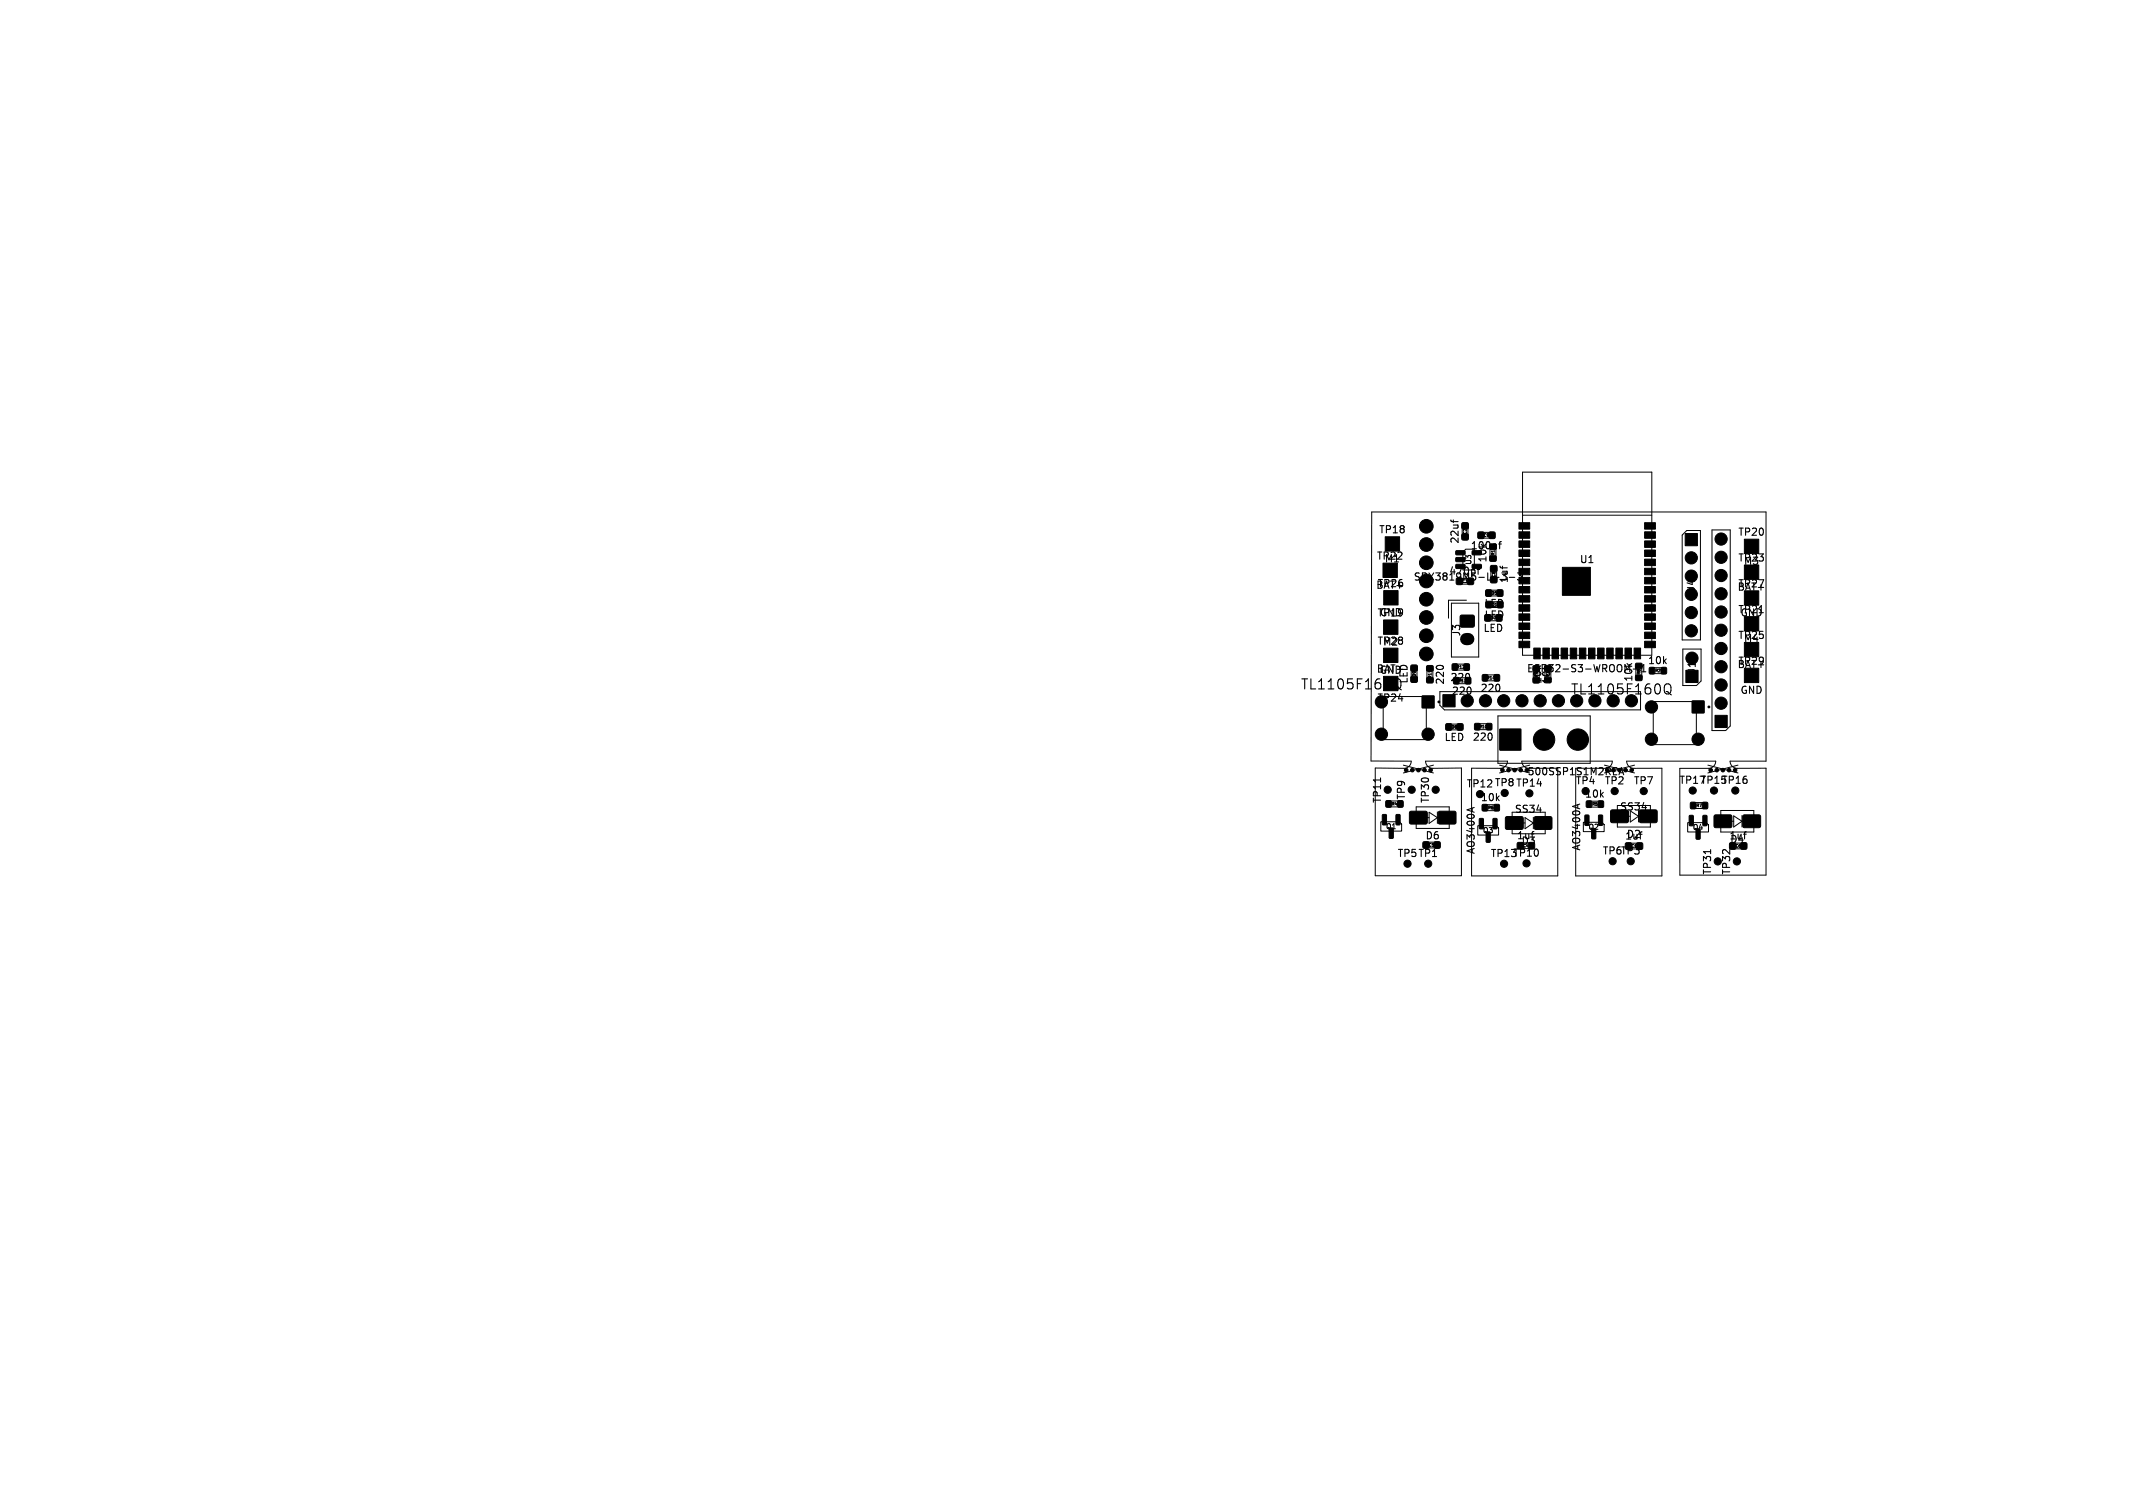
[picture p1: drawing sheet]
<svg xmlns="http://www.w3.org/2000/svg" width="297mm" height="210mm" viewBox="0 0 297 210" stroke-linecap="round" stroke-linejoin="round" font-family="sans-serif">
<defs><g id="words">
<g font-size="1.9">
<text x="181" y="96.2">TL1105F160Q</text>
<text x="218.6" y="96.9">TL1105F160Q</text>
</g>
<g font-size="1.4">
<text x="191.9" y="74.5">TP18</text>
<text x="203.3" y="75.8" transform="rotate(-90 203.3 75.8)">22uf</text>
<text x="204.7" y="76.7">100nf</text>
<text x="241.9" y="74.8">TP20</text>
<text x="191.6" y="78.1">TP22</text>
<text x="191.7" y="82">TP26</text>
<text x="192.7" y="78.5">M1</text>
<text x="196.7" y="81.1">SPX3819M5-L-3-3</text>
<text x="201.7" y="80.2">470pf</text>
<text x="207.2" y="78.4" transform="rotate(-90 207.2 78.4)">10k</text>
<text x="210.1" y="81.3" transform="rotate(-90 210.1 81.3)">1uf</text>
<text x="219.9" y="78.6">U1</text>
<text x="236.2" y="82.5" transform="rotate(-90 236.2 82.5)">J4</text>
<text x="241.9" y="82">TP27</text>
<text x="241.9" y="78.4">TP23</text>
<text x="242.7" y="78.9">M3</text>
<text x="191.7" y="90">TP28</text>
<text x="192" y="86">GND</text>
<text x="203.5" y="88.7" transform="rotate(-90 203.5 88.7)">J3</text>
<text x="206.5" y="88.2">LED</text>
<text x="206.6" y="84.7">LED</text>
<text x="206.6" y="86.4">LED</text>
<text x="240.4" y="88.8" transform="rotate(-90 240.4 88.8)">J7</text>
<text x="241.9" y="85.6">TP21</text>
<text x="241.9" y="89.2">TP25</text>
<text x="242.7" y="89.6">M4</text>
<text x="192" y="94">GND</text>
<text x="192.5" y="90.1">M2</text>
<text x="196.2" y="95.3" transform="rotate(-90 196.2 95.3)">LED</text>
<text x="201.3" y="95.5" transform="rotate(-90 201.3 95.5)">220</text>
<text x="201.8" y="95.1">220</text>
<text x="212.5" y="93.8">ESP32-S3-WROOM-1</text>
<text x="214.8" y="95.4" transform="rotate(-90 214.8 95.4)">10k</text>
<text x="216.1" y="95.4" transform="rotate(-90 216.1 95.4)">10k</text>
<text x="227.5" y="95.1" transform="rotate(-90 227.5 95.1)">10k</text>
<text x="229.4" y="92.7">10k</text>
<text x="236.3" y="93.9" transform="rotate(-90 236.3 93.9)">J1</text>
<text x="241.9" y="92.8">TP29</text>
<text x="191.7" y="97.9">TP24</text>
<text x="202" y="97">220</text>
<text x="206" y="96.6">220</text>
<text x="213.5" y="98.3">J8</text>
<text x="242.2" y="96.8">GND</text>
<text x="201" y="103.4">LED</text>
<text x="205" y="103.4">220</text>
<text x="192.5" y="111.9" transform="rotate(-90 192.5 111.9)">TP11</text>
<text x="195.8" y="111.5" transform="rotate(-90 195.8 111.5)">TP9</text>
<text x="199.2" y="111.9" transform="rotate(-90 199.2 111.9)">TP30</text>
<text x="204.1" y="109.9">TP12 TP8 TP14</text>
<text x="206.1" y="111.8">10k</text>
<text x="210.8" y="113.4">SS34</text>
<text x="212.6" y="108.2">500SSP1S1M2REA</text>
<text x="219.3" y="109.4">TP4</text>
<text x="220.6" y="111.3">10k</text>
<text x="223.3" y="109.4">TP2</text>
<text x="225.5" y="113.1">SS34</text>
<text x="227.4" y="109.4">TP7</text>
<text x="233.7" y="109.4">TP17TP15TP16</text>
<text x="194.5" y="119.6">TP5 TP1</text>
<text x="198.4" y="117.1">D6</text>
<text x="205.5" y="119.1" transform="rotate(-90 205.5 119.1)">AO3400A</text>
<text x="207.5" y="119.6">TP13TP10</text>
<text x="211.1" y="117.1">1uf</text>
<text x="211.8" y="117.8">D3</text>
<text x="220.2" y="118.6" transform="rotate(-90 220.2 118.6)">AO3400A</text>
<text x="223.1" y="119.2">TP6TP3</text>
<text x="226.4" y="116.9">D2</text>
<text x="240.7" y="117.1">1uf</text>
<text x="240.8" y="117.6">D4</text>
<text x="238.5" y="121.9" transform="rotate(-90 238.5 121.9)">TP31</text>
<text x="241.1" y="121.9" transform="rotate(-90 241.1 121.9)">TP32</text>
</g>
<g font-size="1">
<text x="205" y="78.7" transform="rotate(-90 205 78.7)">U3</text>
<text x="192.9" y="115.6">Q1</text>
<text x="206.4" y="116.2">Q3</text>
<text x="221.1" y="115.7">Q2</text>
<text x="235.6" y="115.7">Q4</text>
</g>
<g font-size=".6">
<text x="204.3" y="74.4" transform="rotate(-90 204.3 74.4)">C2</text>
<text x="206.5" y="74.8">C9</text>
<text x="208.2" y="77.4" transform="rotate(-90 208.2 77.4)">R1</text>
<text x="203.5" y="81.2">C3</text>
<text x="207.6" y="82.9">D5</text>
<text x="208.3" y="80.4" transform="rotate(-90 208.3 80.4)">C8</text>
<text x="207.5" y="86.3">D7</text>
<text x="207.6" y="84.5">D1</text>
<text x="197.2" y="94.3" transform="rotate(-90 197.2 94.3)">D9</text>
<text x="199.4" y="94.5" transform="rotate(-90 199.4 94.5)">R11</text>
<text x="202.8" y="93.2">R12</text>
<text x="203" y="95.1">R13</text>
<text x="207" y="94.7">R14</text>
<text x="214.2" y="94.4" transform="rotate(-90 214.2 94.4)">R9</text>
<text x="215.8" y="94.3" transform="rotate(-90 215.8 94.3)">R3</text>
<text x="228.5" y="94" transform="rotate(-90 228.5 94)">R8</text>
<text x="230.4" y="93.7">R2</text>
<text x="202.1" y="101.5">D8</text>
<text x="205.9" y="101.5">R10</text>
<text x="193.7" y="112.2">R4</text>
<text x="207.1" y="112.8">R6</text>
<text x="221.6" y="112.3">R5</text>
<text x="236.1" y="112.5">R7</text>
<text x="198.9" y="118">C5</text>
<text x="212" y="118.1">C4</text>
<text x="227.1" y="118.1">C1</text>
<text x="241.6" y="118.1">C6</text>
</g>
</g></defs>
<g fill="none" stroke="#000" stroke-width=".15">
<path d="M202 72.4l.2 .2M202.4 72.4v.4M205.7 79.3h.4M206.1 79l-.3 .1v.9M208.7 75.8h.4M208.9 78.8v.1M209.1 75.4l-.3 .2v.8M209.2 78.8v.4M211.3 79.8h.6l-.3 .4 .3 .1v.4l-.2 .1-.4-.1M194.4 95.6l.3 .1 .4 .4M194.5 94.5l-.3 .2M195.1 95.5a.47 .47 0 0 1-.4 .4 .47 .47 0 0 1-.5-.2"/>
<path d="M200.2 92.7h.6M204.6 94v.6M204.8 95.9v.6M208 80.4h.7M208.8 95.5v.6M210.2 80.4h.7M227.4 93.2h.8M228.6 93.6h.6M228.6 92.8l.3-.2v1M231.8 95.4a.47 .47 0 0 1 .5-.2 .47 .47 0 0 1 .4 .5v.5a.47 .47 0 0 1-.4 .4 .47 .47 0 0 1-.5-.2M232 96.3l.3 .1 .4 .4M245 85.3h.5"/>
<path d="M192.2 108.3v.6M205.3 112.5l-1 .3M207.7 102.3v.6M213.2 116.1h.4M213.5 115.8h.1M220 112l-1 .3M225.4 107.9l.4-1 .3 1M225.5 107.6h.5M228.3 116.2h.3M228.5 115.8h.1M238.2 118.3v.6M242.8 116.2h.4"/>
<path d="M243.1 115.8h.1"/>
</g>
<g fill="none" stroke="#000" stroke-width=".14">
<path d="M191 71.3h54.9v34.7h-5a1 1 0 0 0 1 1h4v14.9h-12v-14.9h4a1 1 0 0 0 1-1h-12.4a1 1 0 0 0 1 1h3.9v15h-12v-15h4.1a1 1 0 0 0 1-1h-12.6a1 1 0 0 0 1 1h4v15h-12v-15h4a1 1 0 0 0 1-1h-11.4a1 1 0 0 0 1 1h4v15h-12v-15h4a1 1 0 0 0 1-1h-5.6zM203.6 73.2h.8v1.6h-.8M204.1 76.5h1.2v2.9h-1.6v-2.5zM206.2 74.1h1.6v.8h-1.6zM208.3 76.2v1.6h-.8M212 65.8h18v25.5h-18zM212 71.8h18M234.2 74.5l.7-.6h1.9v15.2h-2.6zM238.4 73.8h2.5v27.3l-.6 .6h-1.9zM192.6 97h6v6h-6zM196.5 93h.5l.3 .3v1.3h-.8M198.7 93.1h.8v1.6h-.8z"/>
<path d="M199.3 93.4v.2M200.5 96.3h27.9v2.6h-27.3l-.6-.7zM202.1 84h3.8v7.5h-3.8zM202.6 92.5h1.6v.8h-1.6zM204.2 83.6h-2.5v2.5M206.8 94h1.6v.8h-1.6zM207.6 82.2h1.3v.8h-1.6v-.5zM207.6 80.8v-1.6h.8v1.6M208.6 99.7h12.8v6.6h-12.8zM227.8 92.8h.8v1.6h-.8M230 93v.8h1.7v-.8M230.2 97.7h6v6h-6z"/>
<path d="M234.3 90.4h2.6v4.4l-.7 .7h-1.9zM192.3 114.4h2.5l.4 .4v.9h-2.9zM193.4 111.5h1.6v.9h-1.6zM195.4 106.6l4.2 1M197.2 112.4h4.6v3h-4.6zM198 113.9h1M198.5 117.3v.8M199 113.1l1.1 .8-1.1 .8zM199.6 106.6l-4.2 1M200.1 117.3v.8M200.1 113.9h.9M200.1 113.1v1.6"/>
<path d="M202 100.8h1.3v.8h-1.6v-.5zM205.7 100.8h1.6v.8h-1.6zM205.8 115h2.5l.4 .3v1h-2.9zM206.8 112.1v.8h1.6v-.8M208.8 106.6l4.2 1M210.6 113.1h4.6v3h-4.6zM211.4 114.6h1M212.4 113.9l1.1 .7-1.1 .8zM213 106.6l-4.2 1M213.5 114.6h.9M213.5 113.8v1.6M220.5 114.5h2.5l.4 .3v1h-2.9z"/>
<path d="M221.3 111.6v.8h1.6v-.8M223.4 106.6l4.2 1M225.2 112.2h4.6v3h-4.6zM226 113.7h1M226.7 118.2v-.8h1.6v.8M227 112.9l1.2 .8-1.2 .8zM227.6 106.6l-4.2 1M228.2 113.7h.9M228.2 112.9v1.6M235 114.6h2.6l.3 .3v1h-2.9zM235.8 111.8h1.6v.8h-1.6zM237.8 106.6l4.2 1"/>
<path d="M239.6 112.9h4.6v3h-4.6zM240.4 114.4h1M241.2 117.4v.8h1.6v-.8M241.4 113.6l1.2 .8-1.2 .8zM242 106.6l-4.2 1M242.6 114.4h.9M242.6 113.6v1.6"/>
</g>
<g fill="none" stroke="#000" stroke-width=".2">
<circle cx="200.4" cy="97.8" r=".1"/>
<circle cx="237.9" cy="98.5" r=".1"/>
</g>
<g fill="#000" stroke="#000" stroke-width=".14">
<path d="M192.9 74.8h2v2h-2zM202.7 76.7h1.2l.1 .5-.1 .1h-1.1l-.1-.2zM202.7 77.7l1.2-.1 .1 .5-.1 .1h-1.1l-.1-.1zM202.7 78.6h1.2l.1 .5-.1 .1h-1.1l-.1-.2zM203.6 72.8h.8v.8h-.8zM203.6 74.4h.8v.8h-.8zM205 78.6h1.2l.1 .5-.2 .1h-1l-.1-.2zM205 76.7h1.2l.1 .5-.2 .1h-1l-.1-.2zM205.8 74.1h.8v.8h-.8zM207.4 74.1h.7v.8h-.7zM207.6 78.8h.8v.8h-.8zM207.5 77.4h.8v.7h-.8z"/>
<path d="M211.5 72.8h1.5v.9h-1.5zM211.5 74.1h1.5v.9h-1.5zM211.5 75.3h1.5v.9h-1.5zM211.5 76.6h1.5v.9h-1.5zM211.5 77.9h1.5v.9h-1.5zM217.6 79h3.8v3.9h-3.8zM229 77.9h1.5v.9h-1.5zM229 76.6h1.5v.9h-1.5zM229 75.3h1.5v.9h-1.5zM229 74.1h1.5v.9h-1.5zM229 72.8h1.5v.9h-1.5zM234.6 74.3h1.7v1.7h-1.7z"/>
<path d="M242.9 75.1h2v2h-2zM192.6 78.4h2v2h-2zM192.6 90.3h2v2h-2zM192.6 86.3h2v2h-2zM192.7 82.3h2v2h-2zM192.6 94.2h2v2h-2zM196.5 92.7h.8v.7h-.8zM196.5 94.2h.8v.8h-.8zM198.7 94.4h.8v.7h-.8zM198.7 92.7h.8v.7h-.8zM198 96.9h1.7v1.7h-1.7zM202.2 92.5h.7v.8h-.7z"/>
<path d="M200.9 96.7h1.7v1.7h-1.7zM203.9 92.5h.7v.8h-.7zM204.1 94.4h.7v.8h-.7zM203.4 85.7h.2h1.6l.1 .2-.1 1.4-.2 .1-1.6-.1-.1-.2zM206.4 94h.7v.8h-.7zM206.9 82.2h.8v.8h-.8zM208.1 94h.7v.8h-.7zM208.5 82.2h.7v.8h-.7zM211.5 79.1h1.5v.9h-1.5zM211.5 80.4h1.5v.9h-1.5zM211.5 81.7h1.5v.9h-1.5zM211.5 83h1.5v.9h-1.5z"/>
<path d="M211.5 84.2h1.5v.9h-1.5zM211.5 85.5h1.5v.9h-1.5zM211.5 86.8h1.5v.9h-1.5zM211.5 88h1.5v.9h-1.5zM211.5 89.3h1.5v.9h-1.5zM213.6 90.3h.9v1.5h-.9zM214.8 90.3h.9v1.5h-.9zM216.1 90.3h.9v1.5h-.9zM217.4 90.3h.9v1.5h-.9zM218.6 90.3h.9v1.5h-.9zM219.9 90.3h.9v1.5h-.9zM221.2 90.3h.9v1.5h-.9z"/>
<path d="M222.5 90.3h.9v1.5h-.9zM223.7 90.3h.9v1.5h-.9zM225 90.3h.9v1.5h-.9zM226.3 90.3h.9v1.5h-.9zM227.5 90.3h.9v1.5h-.9zM227.8 92.4h.8v.7h-.8zM227.8 94.1h.8v.6h-.8zM229 89.3h1.5v.9h-1.5zM229 88h1.5v.9h-1.5zM229 86.8h1.5v.9h-1.5zM229 85.5h1.5v.9h-1.5zM229 84.2h1.5v.9h-1.5z"/>
<path d="M229 83h1.5v.9h-1.5zM229 81.7h1.5v.9h-1.5zM229 80.4h1.5v.9h-1.5zM229 79.1h1.5v.9h-1.5zM229.7 93h.7v.8h-.7zM231.3 93h.7v.8h-.7zM234.7 93.4h1.7v1.7h-1.7zM235.6 97.6h1.7v1.7h-1.7zM238.8 99.6h1.7v1.7h-1.7zM242.9 82.3h2v2h-2zM242.9 85.9h2v2h-2zM242.9 89.5h2v2h-2z"/>
<path d="M242.9 93.1h2v2h-2zM242.9 78.7h2v2h-2zM192.5 113.5l.4-.1 .2 .1v1.2l-.1 .2-.5-.1zM193 111.5h.7v.9h-.7zM193.5 115.3h.4l.1 .1v1.2l-.1 .2-.5-.1zM194.4 113.5l.4-.1 .2 .1v1.2l-.1 .2-.5-.1zM194.7 111.5h.6v.9h-.6zM196.3 113h.2h2.2v.2v1.5l-.2 .1-2.2-.1-.1-.2zM198.2 117.3h.7v.8h-.7zM199.7 117.3h.8v.8h-.8zM201.4 100.8h.7v.9h-.7zM200.3 113h.2h2.2v.2v1.5l-.2 .1-2.2-.1-.1-.2z"/>
<path d="M202.9 100.8h.8v.9h-.8zM205.4 100.8h.6v.8h-.6zM206 114h.4l.2 .1v1.2l-.1 .1-.5-.1zM207 100.8h.7v.8h-.7zM206.4 112.1h.7v.8h-.7zM207 115.9l.4-.1 .1 .1v1.3l-.1 .1-.5-.1zM207.9 114h.4l.2 .1v1.2l-.1 .1-.5-.1zM208.1 112.1h.6v.8h-.6zM208.8 101.5h3v3h-3zM209.7 113.8l.2-.1 2.1 .1 .1 .2-.1 1.4-.1 .1-2.2-.1-.1-.1zM211.3 117.4h.8v.8h-.8zM213.7 113.8l.2-.1 2.1 .1 .1 .2-.1 1.4-.1 .1-2.2-.1-.1-.1z"/>
<path d="M220.7 113.5h.4l.2 .1v1.2l-.1 .2-.5-.1zM220.9 111.6h.7v.8h-.7zM221.7 115.4h.4l.1 .1v1.2l-.1 .1-.5-.1zM222.6 113.5h.4l.2 .1v1.2l-.1 .2-.5-.1zM222.6 111.6h.6v.8h-.6zM224.3 112.8h.2h2.2l.1 .2-.1 1.5-.2 .1-2.2-.1v-.2zM226.4 117.4h.7v.8h-.7zM227.9 117.4h.8v.8h-.8zM228.3 112.8h.2h2.2l.1 .2-.1 1.5-.2 .1-2.2-.1v-.2zM235.2 113.6l.4-.1 .2 .1v1.3l-.1 .1-.5-.1zM235.4 111.8h.7v.8h-.7zM236.2 115.5l.4-.1 .1 .1v1.2v.2l-.5-.1z"/>
<path d="M237.1 113.6l.4-.1 .2 .1v1.3l-.1 .1-.5-.1zM237.1 111.8h.6v.8h-.6zM238.7 113.5h.2h2.2l.1 .2-.1 1.5-.2 .1-2.2-.1v-.2zM240.9 117.4h.7v.8h-.7zM242.4 117.4h.8v.8h-.8zM242.7 113.5h.2h2.2l.1 .2-.1 1.5-.2 .1-2.2-.1v-.2z"/>
<circle cx="198.6" cy="78.4" r=".95"/>
<circle cx="198.6" cy="73.3" r=".95"/>
<circle cx="198.6" cy="75.8" r=".95"/>
<circle cx="218.8" cy="79.6" r=".3"/>
<circle cx="220.2" cy="79.6" r=".3"/>
<circle cx="235.5" cy="77.7" r=".85"/>
<circle cx="239.6" cy="75.1" r=".85"/>
<circle cx="239.6" cy="77.6" r=".85"/>
<circle cx="192.3" cy="97.7" r=".86"/>
<circle cx="198.6" cy="88.5" r=".95"/>
<circle cx="198.6" cy="86" r=".95"/>
<circle cx="198.6" cy="83.5" r=".95"/>
<circle cx="198.6" cy="91.1" r=".95"/>
<circle cx="198.6" cy="80.9" r=".95"/>
<circle cx="204.3" cy="97.6" r=".85"/>
<circle cx="206.8" cy="97.6" r=".85"/>
<circle cx="209.4" cy="97.6" r=".85"/>
<circle cx="211.9" cy="97.6" r=".85"/>
<circle cx="214.5" cy="97.6" r=".85"/>
<circle cx="217" cy="97.6" r=".85"/>
<circle cx="218.1" cy="80.3" r=".3"/>
<circle cx="218.1" cy="81.7" r=".3"/>
<circle cx="218.8" cy="82.4" r=".3"/>
<circle cx="218.8" cy="81" r=".3"/>
<circle cx="219.5" cy="80.3" r=".3"/>
<circle cx="219.5" cy="81.7" r=".3"/>
<circle cx="219.5" cy="97.6" r=".85"/>
<circle cx="220.2" cy="82.4" r=".3"/>
<circle cx="220.2" cy="81" r=".3"/>
<circle cx="220.9" cy="80.3" r=".3"/>
<circle cx="220.9" cy="81.7" r=".3"/>
<circle cx="222.1" cy="97.6" r=".85"/>
<circle cx="224.6" cy="97.6" r=".85"/>
<circle cx="227.2" cy="97.6" r=".85"/>
<circle cx="230" cy="98.4" r=".86"/>
<circle cx="235.5" cy="80.2" r=".85"/>
<circle cx="235.5" cy="82.8" r=".85"/>
<circle cx="235.5" cy="85.3" r=".85"/>
<circle cx="235.5" cy="87.8" r=".85"/>
<circle cx="235.6" cy="91.7" r=".85"/>
<circle cx="239.6" cy="92.8" r=".85"/>
<circle cx="239.6" cy="85.2" r=".85"/>
<circle cx="239.6" cy="95.4" r=".85"/>
<circle cx="239.6" cy="90.3" r=".85"/>
<circle cx="239.6" cy="97.9" r=".85"/>
<circle cx="239.6" cy="87.8" r=".85"/>
<circle cx="239.6" cy="82.7" r=".85"/>
<circle cx="239.6" cy="80.1" r=".85"/>
<circle cx="192.3" cy="102.2" r=".86"/>
<circle cx="193.2" cy="110" r=".5"/>
<circle cx="195.8" cy="107.2" r=".25"/>
<circle cx="196.6" cy="110" r=".5"/>
<circle cx="196.6" cy="107.3" r=".25"/>
<circle cx="197.5" cy="107.2" r=".25"/>
<circle cx="198.3" cy="107.3" r=".25"/>
<circle cx="198.8" cy="102.2" r=".86"/>
<circle cx="199.2" cy="107.2" r=".25"/>
<circle cx="199.9" cy="110" r=".5"/>
<circle cx="206.1" cy="110.6" r=".5"/>
<circle cx="209.2" cy="107.2" r=".25"/>
<circle cx="209.5" cy="110.4" r=".5"/>
<circle cx="210" cy="107.3" r=".25"/>
<circle cx="210.9" cy="107.2" r=".25"/>
<circle cx="211.7" cy="107.3" r=".25"/>
<circle cx="213" cy="110.5" r=".5"/>
<circle cx="215" cy="103" r="1.49"/>
<circle cx="219.7" cy="103" r="1.49"/>
<circle cx="220.8" cy="110.2" r=".5"/>
<circle cx="224.5" cy="119.9" r=".5"/>
<circle cx="224.8" cy="110.2" r=".5"/>
<circle cx="225.5" cy="107.2" r=".25"/>
<circle cx="226.3" cy="107.3" r=".25"/>
<circle cx="227.1" cy="119.9" r=".5"/>
<circle cx="227.2" cy="107.2" r=".25"/>
<circle cx="228.9" cy="110.2" r=".5"/>
<circle cx="229.9" cy="102.9" r=".86"/>
<circle cx="235.7" cy="110.1" r=".5"/>
<circle cx="236.4" cy="102.9" r=".86"/>
<circle cx="238.2" cy="107.2" r=".25"/>
<circle cx="238.7" cy="110.1" r=".5"/>
<circle cx="239" cy="107.3" r=".25"/>
<circle cx="239.2" cy="120" r=".5"/>
<circle cx="239.9" cy="107.2" r=".25"/>
<circle cx="240.7" cy="107.3" r=".25"/>
<circle cx="241.6" cy="107.2" r=".25"/>
<circle cx="241.6" cy="110.1" r=".5"/>
<circle cx="241.8" cy="120" r=".5"/>
<circle cx="196" cy="120.3" r=".5"/>
<circle cx="198.9" cy="120.3" r=".5"/>
<circle cx="209.4" cy="120.3" r=".5"/>
<circle cx="212.6" cy="120.2" r=".5"/>
</g>
<path d="M204.1 89h.3" fill="none" stroke="#000" stroke-width="1.7"/>
<use href="#words"/>
</svg>
